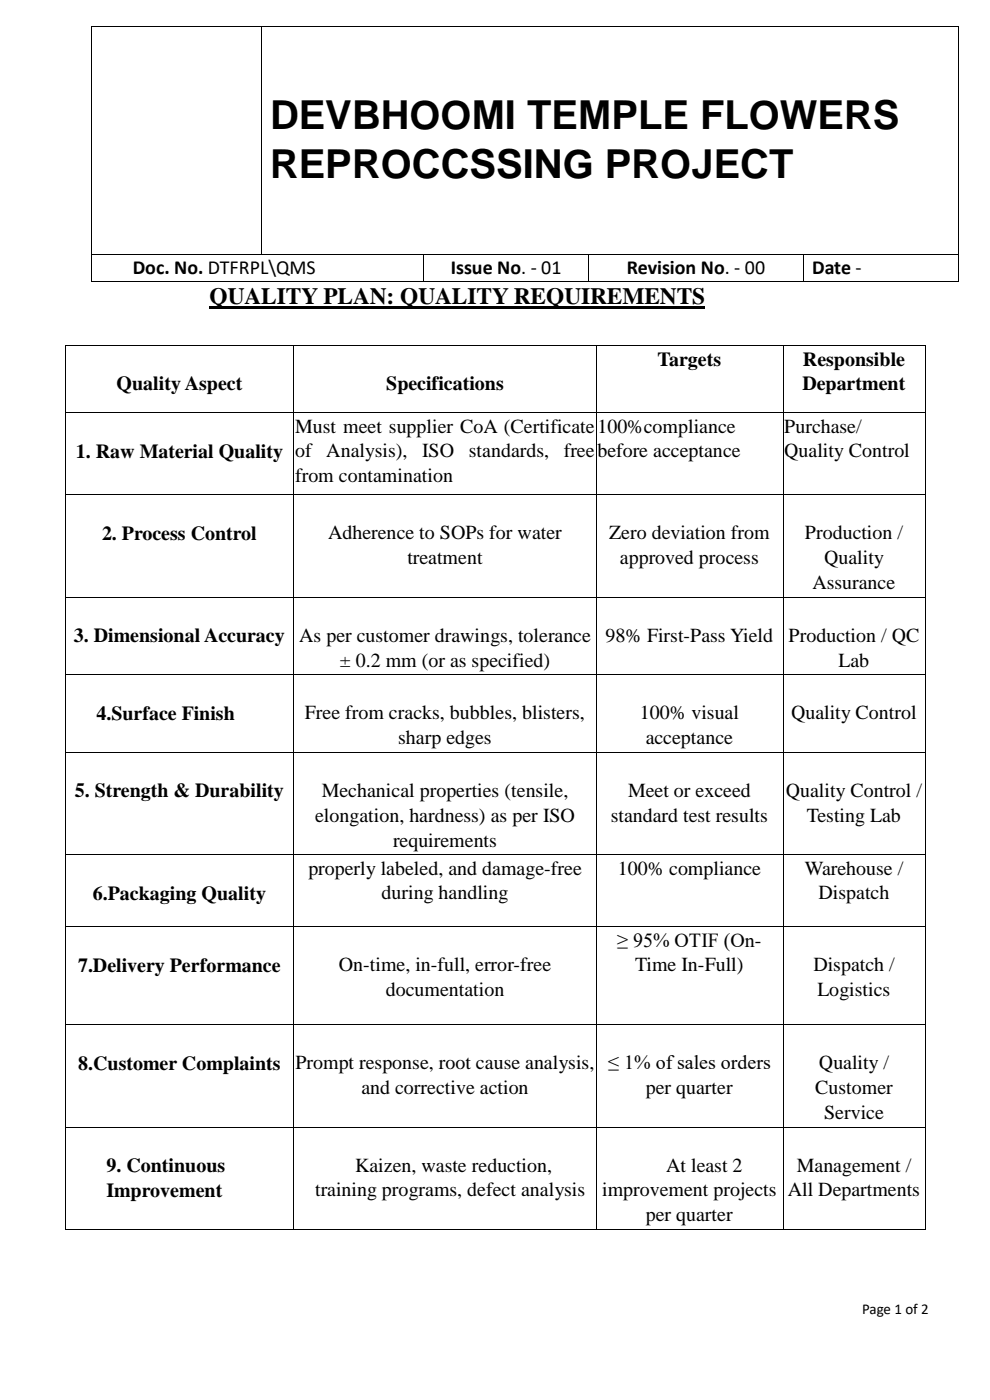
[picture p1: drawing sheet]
<svg xmlns="http://www.w3.org/2000/svg" width="210mm" height="297mm" viewBox="0 0 210 297" stroke-linecap="round" stroke-linejoin="round" font-family="sans-serif">
<defs><g id="words">
<g font-size="8.5">
<text x="57.3" y="27.3">DEVBHOOMI TEMPLE FLOWERS</text>
<text x="57.3" y="37.8">REPROCCSSING PROJECT</text>
</g>
<text font-size="5" x="44.5" y="64.4">QUALITY PLAN: QUALITY REQUIREMENTS</text>
<g font-size="4.2">
<text x="28.2" y="58.1">Doc. No. DTFRPL\QMS</text>
<text x="95.6" y="58.1">Issue No. - 01</text>
<text x="133" y="58.1">Revision No. - 00</text>
<text x="172.3" y="58.1">Date -</text>
<text x="139.5" y="77.6">Targets</text>
<text x="170.3" y="77.6">Responsible</text>
<text x="24.7" y="82.8">Quality Aspect</text>
<text x="81.9" y="82.8">Specifications</text>
<text x="170.2" y="82.8">Department</text>
<text x="62.6" y="91.8">Must meet supplier CoA (Certificate</text>
<text x="126.7" y="91.8">100%compliance</text>
<text x="166.4" y="91.8">Purchase/</text>
<text x="16.1" y="97.1">1. Raw Material Quality</text>
<text x="62.6" y="97">of Analysis),</text>
<text x="89.6" y="97">ISO</text>
<text x="99.5" y="97">standards,</text>
<text x="119.6" y="97">free</text>
<text x="126.7" y="97">before acceptance</text>
<text x="166.4" y="97">Quality Control</text>
<text x="62.6" y="102.3">from contamination</text>
<text x="21.6" y="114.5">2. Process Control</text>
<text x="69.6" y="114.4">Adherence to SOPs for water</text>
<text x="86.4" y="119.7">treatment</text>
<text x="129.2" y="114.4">Zero deviation from</text>
<text x="131.5" y="119.7">approved process</text>
<text x="170.8" y="114.4">Production /</text>
<text x="174.8" y="119.7">Quality</text>
<text x="172.3" y="124.9">Assurance</text>
<text x="15.7" y="136.2">3. Dimensional Accuracy</text>
<text x="63.5" y="136.2">As per customer drawings, tolerance</text>
<text x="128.5" y="136.2">98% First-Pass Yield</text>
<text x="167.3" y="136.2">Production / QC</text>
<text x="72.1" y="141.4">± 0.2 mm (or as specified)</text>
<text x="177.9" y="141.4">Lab</text>
<text x="20.4" y="152.7">4.Surface Finish</text>
<text x="64.7" y="152.6">Free from cracks, bubbles, blisters,</text>
<text x="135.7" y="152.6">100% visual</text>
<text x="167.8" y="152.6">Quality Control</text>
<text x="84.5" y="157.9">sharp edges</text>
<text x="137" y="157.9">acceptance</text>
<text x="15.9" y="169.2">5. Strength &amp; Durability</text>
<text x="68.3" y="169.1">Mechanical properties (tensile,</text>
<text x="133.2" y="169.1">Meet or exceed</text>
<text x="166.7" y="169.1">Quality Control /</text>
<text x="66.9" y="174.4">elongation, hardness) as per ISO</text>
<text x="83.4" y="179.6">requirements</text>
<text x="129.6" y="174.4">standard test results</text>
<text x="171.1" y="174.4">Testing Lab</text>
<text x="65.4" y="185.5">properly labeled, and damage-free</text>
<text x="131" y="185.5">100% compliance</text>
<text x="170.7" y="185.5">Warehouse /</text>
<text x="19.7" y="190.9">6.Packaging Quality</text>
<text x="81" y="190.8">during handling</text>
<text x="173.6" y="190.8">Dispatch</text>
<text x="130.9" y="200.8">≥ 95% OTIF (On-</text>
<text x="16.6" y="206.2">7.Delivery Performance</text>
<text x="71.9" y="206.1">On-time, in-full, error-free</text>
<text x="134.7" y="206.1">Time In-Full)</text>
<text x="172.5" y="206.1">Dispatch /</text>
<text x="81.8" y="211.3">documentation</text>
<text x="173.4" y="211.3">Logistics</text>
<text x="16.6" y="226.9">8.Customer Complaints</text>
<text x="62.7" y="226.9">Prompt response, root cause analysis,</text>
<text x="129" y="226.9">≤ 1% of sales orders</text>
<text x="173.7" y="226.9">Quality /</text>
<text x="76.7" y="232.1">and corrective action</text>
<text x="137" y="232.1">per quarter</text>
<text x="172.9" y="232.1">Customer</text>
<text x="174.8" y="237.4">Service</text>
<text x="22.6" y="248.7">9. Continuous</text>
<text x="75.3" y="248.6">Kaizen, waste reduction,</text>
<text x="141.3" y="248.6">At least 2</text>
<text x="169" y="248.6">Management /</text>
<text x="22.6" y="253.9">Improvement</text>
<text x="66.9" y="253.8">training programs, defect analysis</text>
<text x="127.7" y="253.8">improvement projects</text>
<text x="167.1" y="253.8">All Departments</text>
<text x="137" y="259.1">per quarter</text>
</g>
<text font-size="3.2" x="182.9" y="278.8">Page 1 of 2</text>
</g></defs>
<g fill="#000">
<path d="M19.4 5.6h.2v.2h-.2z" fill-rule="evenodd"/>
<path d="M19.4 5.6h.2v.2h-.2z" fill-rule="evenodd"/>
<path d="M55.3 5.6h.2v.2h-.2z" fill-rule="evenodd"/>
<path d="M203.2 5.6h.1v.2h-.1z" fill-rule="evenodd"/>
<path d="M203.2 5.6h.1v.2h-.1z" fill-rule="evenodd"/>
<path d="M19.4 54h.2v.2h-.2z" fill-rule="evenodd"/>
<path d="M19.4 59.7h.2v.2h-.2z" fill-rule="evenodd"/>
<path d="M19.4 59.7h.2v.2h-.2z" fill-rule="evenodd"/>
<path d="M55.3 54h.2v.2h-.2z" fill-rule="evenodd"/>
<path d="M89.8 54h.2v.2h-.2z" fill-rule="evenodd"/>
<path d="M89.8 59.7h.2v.2h-.2z" fill-rule="evenodd"/>
<path d="M124.8 54h.2v.2h-.2z" fill-rule="evenodd"/>
<path d="M124.8 59.7h.2v.2h-.2z" fill-rule="evenodd"/>
<path d="M170.3 54h.2v.2h-.2z" fill-rule="evenodd"/>
<path d="M170.3 59.7h.2v.2h-.2z" fill-rule="evenodd"/>
<path d="M203.2 54h.1v.2h-.1z" fill-rule="evenodd"/>
<path d="M203.2 59.7h.1v.2h-.1z" fill-rule="evenodd"/>
<path d="M203.2 59.7h.1v.2h-.1z" fill-rule="evenodd"/>
<path d="M13.8 73.2h.1v.4h-.1z" fill-rule="evenodd"/>
<path d="M13.8 73.2h.1v.1h-.1z" fill-rule="evenodd"/>
<path d="M44.5 65h105.1v.5h-105.1z" fill-rule="evenodd"/>
<path d="M62.3 73.3h.1v.3h-.1z" fill-rule="evenodd"/>
<path d="M62.3 73.2h.1v.1h-.1z" fill-rule="evenodd"/>
<path d="M126.4 73.3h.2v.3h-.2z" fill-rule="evenodd"/>
<path d="M126.4 73.2h.2v.1h-.2z" fill-rule="evenodd"/>
<path d="M166 73.3h.2v.3h-.2z" fill-rule="evenodd"/>
<path d="M166 73.2h.2v.1h-.2z" fill-rule="evenodd"/>
<path d="M196.2 73.2h.1v.4h-.1z" fill-rule="evenodd"/>
<path d="M196.2 73.2h.1v.1h-.1z" fill-rule="evenodd"/>
<path d="M13.8 87.5h.1v.4h-.1z" fill-rule="evenodd"/>
<path d="M62.3 87.5h.1v.4h-.1z" fill-rule="evenodd"/>
<path d="M126.4 87.5h.2v.4h-.2z" fill-rule="evenodd"/>
<path d="M166 87.5h.2v.4h-.2z" fill-rule="evenodd"/>
<path d="M196.2 87.5h.1v.4h-.1z" fill-rule="evenodd"/>
<path d="M13.8 104.9h.1v.4h-.1z" fill-rule="evenodd"/>
<path d="M62.3 104.9h.1v.4h-.1z" fill-rule="evenodd"/>
<path d="M126.4 104.9h.2v.4h-.2z" fill-rule="evenodd"/>
<path d="M166 104.9h.2v.4h-.2z" fill-rule="evenodd"/>
<path d="M196.2 104.9h.1v.4h-.1z" fill-rule="evenodd"/>
<path d="M13.8 126.6h.1v.4h-.1z" fill-rule="evenodd"/>
<path d="M62.3 126.6h.1v.4h-.1z" fill-rule="evenodd"/>
<path d="M126.4 126.6h.2v.4h-.2z" fill-rule="evenodd"/>
<path d="M166 126.6h.2v.4h-.2z" fill-rule="evenodd"/>
<path d="M196.2 126.6h.1v.4h-.1z" fill-rule="evenodd"/>
<path d="M13.8 143.1h.1v.4h-.1z" fill-rule="evenodd"/>
<path d="M13.8 159.5h.1v.5h-.1z" fill-rule="evenodd"/>
<path d="M62.3 143.1h.1v.4h-.1z" fill-rule="evenodd"/>
<path d="M62.3 159.5h.1v.5h-.1z" fill-rule="evenodd"/>
<path d="M126.4 143.1h.2v.4h-.2z" fill-rule="evenodd"/>
<path d="M126.4 159.5h.2v.5h-.2z" fill-rule="evenodd"/>
<path d="M166 143.1h.2v.4h-.2z" fill-rule="evenodd"/>
<path d="M166 159.5h.2v.5h-.2z" fill-rule="evenodd"/>
<path d="M196.2 143.1h.1v.4h-.1z" fill-rule="evenodd"/>
<path d="M196.2 159.5h.1v.5h-.1z" fill-rule="evenodd"/>
<path d="M13.8 181.3h.1v.4h-.1z" fill-rule="evenodd"/>
<path d="M13.8 196.5h.1v.4h-.1z" fill-rule="evenodd"/>
<path d="M62.3 181.3h.1v.4h-.1z" fill-rule="evenodd"/>
<path d="M62.3 196.5h.1v.4h-.1z" fill-rule="evenodd"/>
<path d="M126.4 181.3h.2v.4h-.2z" fill-rule="evenodd"/>
<path d="M126.4 196.5h.2v.4h-.2z" fill-rule="evenodd"/>
<path d="M166 181.3h.2v.4h-.2z" fill-rule="evenodd"/>
<path d="M166 196.5h.2v.4h-.2z" fill-rule="evenodd"/>
<path d="M196.2 181.3h.1v.4h-.1z" fill-rule="evenodd"/>
<path d="M196.2 196.5h.1v.4h-.1z" fill-rule="evenodd"/>
<path d="M13.8 217.3h.1v.5h-.1z" fill-rule="evenodd"/>
<path d="M62.3 217.3h.1v.5h-.1z" fill-rule="evenodd"/>
<path d="M126.4 217.3h.2v.5h-.2z" fill-rule="evenodd"/>
<path d="M166 217.3h.2v.5h-.2z" fill-rule="evenodd"/>
<path d="M196.2 217.3h.1v.5h-.1z" fill-rule="evenodd"/>
<path d="M13.8 239h.1v.5h-.1z" fill-rule="evenodd"/>
<path d="M62.3 239h.1v.5h-.1z" fill-rule="evenodd"/>
<path d="M126.4 239h.2v.5h-.2z" fill-rule="evenodd"/>
<path d="M166 239h.2v.5h-.2z" fill-rule="evenodd"/>
<path d="M196.2 239h.1v.5h-.1z" fill-rule="evenodd"/>
<path d="M13.8 260.8h.1v.1h-.1z" fill-rule="evenodd"/>
<path d="M13.8 260.8h.1v.1h-.1z" fill-rule="evenodd"/>
<path d="M62.3 260.8h.1v.1h-.1z" fill-rule="evenodd"/>
<path d="M126.4 260.8h.2v.1h-.2z" fill-rule="evenodd"/>
<path d="M166 260.8h.2v.1h-.2z" fill-rule="evenodd"/>
<path d="M196.2 260.8h.1v.1h-.1z" fill-rule="evenodd"/>
<path d="M196.2 260.8h.1v.1h-.1z" fill-rule="evenodd"/>
</g>
<g fill="none" stroke="#000" stroke-width=".21">
<path d="M19.5 5.8v48.2M19.6 5.7h35.7M55.4 5.8v48.2M55.5 5.7h147.6M203.2 5.8v48.2M19.5 54.2v5.5M19.6 54.1h35.7M19.6 59.8h70.2M55.5 54.1h34.3M89.9 54.2v5.5M90 54.1h34.8M90 59.8h34.8"/>
<path d="M124.9 54.2v5.5M125 54.1h45.3M125 59.8h45.3M170.4 54.2v5.5M170.5 54.1h32.7M170.5 59.8h32.7M203.2 54.2v5.5M13.8 73.6v13.9M13.9 73.2h48.4M62.4 73.6v13.9M62.4 73.2h64M126.5 73.6v13.9"/>
<path d="M126.6 73.2h39.4M166.1 73.6v13.9M166.2 73.2h30M196.3 73.6v13.9M13.8 87.9v17M13.9 87.6h48.4M62.4 87.9v17M62.4 87.6h64M126.5 87.9v17M126.6 87.6h39.4M166.1 87.9v17M166.2 87.6h30"/>
<path d="M196.3 87.9v17M13.8 105.3v21.3M13.9 105h48.4M62.4 105.3v21.3M62.4 105h64M126.5 105.3v21.3M126.6 105h39.4M166.1 105.3v21.3M166.2 105h30M196.3 105.3v21.3M13.8 127v16.1M13.9 126.7h48.4"/>
<path d="M62.4 127v16.1M62.4 126.7h64M126.5 127v16.1M126.6 126.7h39.4M166.1 127v16.1M166.2 126.7h30M196.3 127v16.1M13.8 143.5v16M13.8 160v21.3M13.9 143.2h48.4M13.9 159.6h48.4M62.4 143.5v16"/>
<path d="M62.4 160v21.3M62.4 143.2h64M62.4 159.6h64M126.5 143.5v16M126.5 160v21.3M126.6 143.2h39.4M126.6 159.6h39.4M166.1 143.5v16M166.1 160v21.3M166.2 143.2h30M166.2 159.6h30M196.3 143.5v16"/>
<path d="M196.3 160v21.3M13.8 181.7v14.8M13.8 196.9v20.4M13.9 181.3h48.4M13.9 196.6h48.4M62.4 181.7v14.8M62.4 196.9v20.4M62.4 181.3h64M62.4 196.6h64M126.5 181.7v14.8M126.5 196.9v20.4M126.6 181.3h39.4"/>
<path d="M126.6 196.6h39.4M166.1 181.7v14.8M166.1 196.9v20.4M166.2 181.3h30M166.2 196.6h30M196.3 181.7v14.8M196.3 196.9v20.4M13.8 217.8v21.2M13.9 217.4h48.4M62.4 217.8v21.2M62.4 217.4h64M126.5 217.8v21.2"/>
<path d="M126.6 217.4h39.4M166.1 217.8v21.2M166.2 217.4h30M196.3 217.8v21.2M13.8 239.5v21.3M13.9 239.1h48.4M62.4 239.5v21.3M62.4 239.1h64M126.5 239.5v21.3M126.6 239.1h39.4M166.1 239.5v21.3M166.2 239.1h30"/>
<path d="M196.3 239.5v21.3M13.9 260.9h48.4M62.4 260.9h64M126.6 260.9h39.4M166.2 260.9h30"/>
</g>
<use href="#words"/>
</svg>
